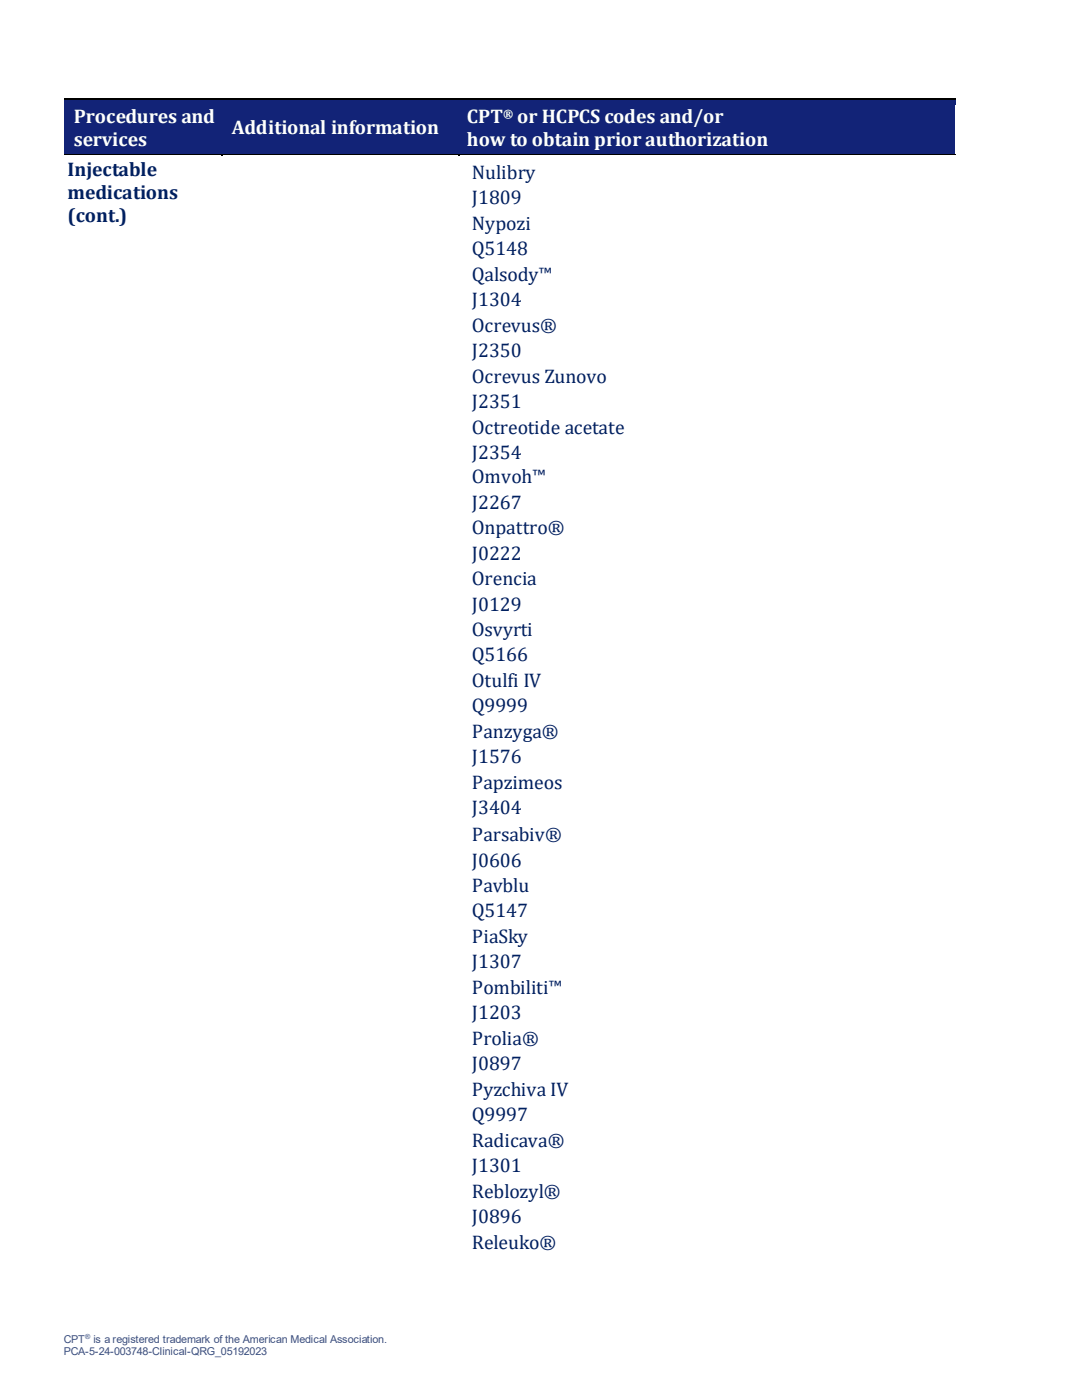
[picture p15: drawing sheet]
<svg xmlns="http://www.w3.org/2000/svg" width="216mm" height="279mm" viewBox="0 0 216 279" stroke-linecap="round" stroke-linejoin="round" font-family="sans-serif">
<defs><g id="words">
<g font-size="3.9" fill="#fff">
<text x="14.7" y="24.5">Procedures and</text>
<text x="14.7" y="29.1">services</text>
<text x="46.3" y="26.8">Additional information</text>
<text x="93.2" y="24.5">CPT</text>
<text x="93.2" y="29.1">how to obtain prior authorization</text>
<text x="103.2" y="24.5">or HCPCS codes and/or</text>
</g>
<g font-size="3.9" fill="#002060">
<text x="13.5" y="35.1">Injectable</text>
<text x="94.2" y="35.7">Nulibry</text>
<text x="13.5" y="39.6">medications</text>
<text x="94.2" y="40.8">J1809</text>
<text x="13.5" y="44.2">(cont.)</text>
<text x="94.2" y="45.9">Nypozi</text>
<text x="94.2" y="51">Q5148</text>
<text x="94.2" y="56">Qalsody™</text>
<text x="94.2" y="61.1">J1304</text>
<text x="94.2" y="66.2">Ocrevus®</text>
<text x="94.2" y="71.3">J2350</text>
<text x="94.2" y="76.4">Ocrevus Zunovo</text>
<text x="94.2" y="81.4">J2351</text>
<text x="94.2" y="86.5">Octreotide acetate</text>
<text x="94.2" y="91.6">J2354</text>
<text x="94.2" y="96.4">Omvoh™</text>
<text x="94.2" y="101.5">J2267</text>
<text x="94.2" y="106.6">Onpattro®</text>
<text x="94.2" y="111.7">J0222</text>
<text x="94.2" y="116.8">Orencia</text>
<text x="94.2" y="121.9">J0129</text>
<text x="94.2" y="126.9">Osvyrti</text>
<text x="94.2" y="132">Q5166</text>
<text x="94.2" y="137.1">Otulfi IV</text>
<text x="94.2" y="142.2">Q9999</text>
<text x="94.2" y="147.3">Panzyga®</text>
<text x="94.2" y="152.3">J1576</text>
<text x="94.2" y="157.4">Papzimeos</text>
<text x="94.2" y="162.5">J3404</text>
<text x="94.2" y="167.8">Parsabiv®</text>
<text x="94.2" y="172.9">J0606</text>
<text x="94.2" y="178">Pavblu</text>
<text x="94.2" y="183.1">Q5147</text>
<text x="94.2" y="188.2">PiaSky</text>
<text x="94.2" y="193.3">J1307</text>
<text x="94.2" y="198.3">Pombiliti™</text>
<text x="94.2" y="203.4">J1203</text>
<text x="94.2" y="208.5">Prolia®</text>
<text x="94.2" y="213.6">J0897</text>
<text x="94.2" y="218.7">Pyzchiva IV</text>
<text x="94.2" y="223.7">Q9997</text>
<text x="94.2" y="228.8">Radicava®</text>
<text x="94.2" y="233.9">J1301</text>
<text x="94.2" y="239">Reblozyl®</text>
<text x="94.2" y="244.1">J0896</text>
<text x="94.2" y="249.2">Releuko®</text>
</g>
<text font-size="2.4" fill="#fff" x="100.4" y="23.6">®</text>
<g font-size="2.2" fill="#44546a">
<text x="12.7" y="268">CPT</text>
<text x="18.7" y="268">is a registered trademark of the American Medical Association.</text>
<text x="12.7" y="270.4">PCA-5-24-003748-Clinical-QRG_05192023</text>
</g>
<text font-size="1.4" fill="#44546a" x="17" y="267.2">®</text>
</g></defs>
<g fill="#122377">
<path d="M12.7 20.1h31.5v10.7h-31.5z" fill-rule="evenodd"/>
<path d="M13.5 20.8h30v4.6h-30z" fill-rule="evenodd"/>
<path d="M13.5 25.4h30v4.6h-30z" fill-rule="evenodd"/>
<path d="M44.2 20.1h47.3v10.7h-47.3z" fill-rule="evenodd"/>
<path d="M45 23.1h45.7v4.6h-45.7z" fill-rule="evenodd"/>
<path d="M91.5 20.1h99.1v10.7h-99.1z" fill-rule="evenodd"/>
<path d="M92.3 20.8h97.5v4.6h-97.5z" fill-rule="evenodd"/>
<path d="M92.3 25.4h97.5v4.6h-97.5z" fill-rule="evenodd"/>
</g>
<path d="M12.7 19.8h31.5" fill="none" stroke="#000" stroke-width=".25"/>
<g fill="#122377">
<path d="M12.7 19.9h31.5v.9h-31.5z" fill-rule="evenodd"/>
<path d="M44.2 19.9h.3v.9h-.3z" fill-rule="evenodd"/>
</g>
<path d="M44.2 19.7h.3v.2h-.3z" fill-rule="evenodd" fill="#000"/>
<path d="M44.5 19.8h47" fill="none" stroke="#000" stroke-width=".25"/>
<g fill="#122377">
<path d="M44.5 19.9h47v.9h-47z" fill-rule="evenodd"/>
<path d="M91.5 19.9h.2v.9h-.2z" fill-rule="evenodd"/>
</g>
<path d="M91.5 19.7h.2v.2h-.2z" fill-rule="evenodd" fill="#000"/>
<path d="M91.7 19.8h98.9" fill="none" stroke="#000" stroke-width=".25"/>
<g fill="#122377">
<path d="M91.7 19.9h98.9v.9h-98.9z" fill-rule="evenodd"/>
<path d="M12.7 29.9h31.5v.7h-31.5z" fill-rule="evenodd"/>
<path d="M44.2 29.9h47.3v.7h-47.3z" fill-rule="evenodd"/>
<path d="M91.5 29.9h99.1v.7h-99.1z" fill-rule="evenodd"/>
</g>
<g fill="#fff">
<path d="M12.7 30.8h31.5v220h-31.5z" fill-rule="evenodd"/>
<path d="M13.5 31.5h30v4.5h-30z" fill-rule="evenodd"/>
<path d="M13.5 36h30v4.5h-30z" fill-rule="evenodd"/>
<path d="M13.5 40.5h30v4.6h-30z" fill-rule="evenodd"/>
<path d="M13.5 45.1h30v4.6h-30z" fill-rule="evenodd"/>
<path d="M13.5 49.7h30v4.6h-30z" fill-rule="evenodd"/>
<path d="M13.5 54.3h30v4.5h-30z" fill-rule="evenodd"/>
<path d="M13.5 58.8h30v4.5h-30z" fill-rule="evenodd"/>
<path d="M13.5 63.3h30v4.6h-30z" fill-rule="evenodd"/>
<path d="M13.5 67.9h30v4.5h-30z" fill-rule="evenodd"/>
<path d="M13.5 72.4h30v4.6h-30z" fill-rule="evenodd"/>
<path d="M13.5 77h30v4.6h-30z" fill-rule="evenodd"/>
<path d="M13.5 81.6h30v4.4h-30z" fill-rule="evenodd"/>
<path d="M13.5 86h30v4.6h-30z" fill-rule="evenodd"/>
<path d="M13.5 90.6h30v4.6h-30z" fill-rule="evenodd"/>
<path d="M13.5 95.2h30v4.5h-30z" fill-rule="evenodd"/>
<path d="M13.5 99.7h30v4.6h-30z" fill-rule="evenodd"/>
<path d="M13.5 104.3h30v4.6h-30z" fill-rule="evenodd"/>
<path d="M13.5 108.9h30v4.4h-30z" fill-rule="evenodd"/>
<path d="M13.5 113.3h30v4.6h-30z" fill-rule="evenodd"/>
<path d="M13.5 117.9h30v4.6h-30z" fill-rule="evenodd"/>
<path d="M13.5 122.5h30v4.6h-30z" fill-rule="evenodd"/>
<path d="M13.5 127.1h30v4.5h-30z" fill-rule="evenodd"/>
<path d="M13.5 131.6h30v4.6h-30z" fill-rule="evenodd"/>
<path d="M13.5 136.2h30v4.5h-30z" fill-rule="evenodd"/>
<path d="M13.5 140.7h30v4.5h-30z" fill-rule="evenodd"/>
<path d="M13.5 145.2h30v4.6h-30z" fill-rule="evenodd"/>
<path d="M13.5 149.8h30v4.6h-30z" fill-rule="evenodd"/>
<path d="M13.5 154.4h30v4.6h-30z" fill-rule="evenodd"/>
<path d="M13.5 159h30v4.4h-30z" fill-rule="evenodd"/>
<path d="M13.5 163.4h30v4.6h-30z" fill-rule="evenodd"/>
<path d="M13.5 168h30v4.6h-30z" fill-rule="evenodd"/>
<path d="M13.5 172.6h30v4.5h-30z" fill-rule="evenodd"/>
<path d="M13.5 177.1h30v4.6h-30z" fill-rule="evenodd"/>
<path d="M13.5 181.7h30v4.6h-30z" fill-rule="evenodd"/>
<path d="M13.5 186.3h30v4.4h-30z" fill-rule="evenodd"/>
<path d="M13.5 190.7h30v4.6h-30z" fill-rule="evenodd"/>
<path d="M13.5 195.3h30v4.6h-30z" fill-rule="evenodd"/>
<path d="M13.5 199.9h30v4.5h-30z" fill-rule="evenodd"/>
<path d="M13.5 204.4h30v4.6h-30z" fill-rule="evenodd"/>
<path d="M13.5 209h30v4.6h-30z" fill-rule="evenodd"/>
<path d="M13.5 213.6h30v4.4h-30z" fill-rule="evenodd"/>
<path d="M13.5 218h30v4.6h-30z" fill-rule="evenodd"/>
<path d="M13.5 222.6h30v4.6h-30z" fill-rule="evenodd"/>
<path d="M13.5 227.2h30v4.6h-30z" fill-rule="evenodd"/>
<path d="M13.5 231.8h30v4.5h-30z" fill-rule="evenodd"/>
<path d="M13.5 236.3h30v4.5h-30z" fill-rule="evenodd"/>
<path d="M13.5 240.8h30v4.6h-30z" fill-rule="evenodd"/>
<path d="M13.5 245.4h30v4.5h-30z" fill-rule="evenodd"/>
<path d="M44.2 30.8h47.3v220h-47.3z" fill-rule="evenodd"/>
<path d="M91.5 30.8h99.1v220h-99.1z" fill-rule="evenodd"/>
<path d="M92.3 31.5h97.5v5.1h-97.5z" fill-rule="evenodd"/>
<path d="M94.2 32h93.7v4.6h-93.7z" fill-rule="evenodd"/>
<path d="M92.3 36.6h97.5v5.1h-97.5z" fill-rule="evenodd"/>
<path d="M94.2 37.1h93.7v4.6h-93.7z" fill-rule="evenodd"/>
<path d="M92.3 41.7h97.5v5.1h-97.5z" fill-rule="evenodd"/>
<path d="M94.2 42.2h93.7v4.6h-93.7z" fill-rule="evenodd"/>
<path d="M92.3 46.8h97.5v5h-97.5z" fill-rule="evenodd"/>
<path d="M94.2 47.3h93.7v4.5h-93.7z" fill-rule="evenodd"/>
<path d="M92.3 51.8h97.5v5.1h-97.5z" fill-rule="evenodd"/>
<path d="M94.2 52.3h93.7v4.6h-93.7z" fill-rule="evenodd"/>
<path d="M92.3 56.9h97.5v5.1h-97.5z" fill-rule="evenodd"/>
<path d="M94.2 57.4h93.7v4.6h-93.7z" fill-rule="evenodd"/>
<path d="M92.3 62h50.3v5.1h-50.3z" fill-rule="evenodd"/>
<path d="M94.2 62.5h46.5v4.6h-46.5z" fill-rule="evenodd"/>
<path d="M142.6 62h23.7v5.1h-23.7z" fill-rule="evenodd"/>
<path d="M166.3 62h23.5v5.1h-23.5z" fill-rule="evenodd"/>
<path d="M92.3 67.1h26.4v5.1h-26.4z" fill-rule="evenodd"/>
<path d="M94.2 67.6h22.6v4.6h-22.6z" fill-rule="evenodd"/>
<path d="M118.7 67.1h23.9v5.1h-23.9z" fill-rule="evenodd"/>
<path d="M142.6 67.1h23.7v5.1h-23.7z" fill-rule="evenodd"/>
<path d="M166.3 67.1h23.5v5.1h-23.5z" fill-rule="evenodd"/>
<path d="M92.3 72.2h97.5v5.1h-97.5z" fill-rule="evenodd"/>
<path d="M94.2 72.7h93.7v4.6h-93.7z" fill-rule="evenodd"/>
<path d="M92.3 77.2h97.5v5.1h-97.5z" fill-rule="evenodd"/>
<path d="M94.2 77.8h93.7v4.5h-93.7z" fill-rule="evenodd"/>
<path d="M92.3 82.3h97.5v5.1h-97.5z" fill-rule="evenodd"/>
<path d="M94.2 82.8h93.7v4.6h-93.7z" fill-rule="evenodd"/>
<path d="M92.3 87.4h26.4v5.1h-26.4z" fill-rule="evenodd"/>
<path d="M94.2 87.9h22.6v4.6h-22.6z" fill-rule="evenodd"/>
<path d="M118.7 87.4h23.9v5.1h-23.9z" fill-rule="evenodd"/>
<path d="M120.6 87.9h20.1v4.6h-20.1z" fill-rule="evenodd"/>
<path d="M142.6 87.4h23.7v5.1h-23.7z" fill-rule="evenodd"/>
<path d="M144.5 87.9h19.9v4.6h-19.9z" fill-rule="evenodd"/>
<path d="M166.3 87.4h23.5v5.1h-23.5z" fill-rule="evenodd"/>
<path d="M168.3 87.9h19.6v4.6h-19.6z" fill-rule="evenodd"/>
<path d="M92.3 92.5h97.5v5.1h-97.5z" fill-rule="evenodd"/>
<path d="M94.2 92.8h93.7v4.5h-93.7z" fill-rule="evenodd"/>
<path d="M92.3 97.6h97.5v5.1h-97.5z" fill-rule="evenodd"/>
<path d="M94.2 97.8h93.7v4.6h-93.7z" fill-rule="evenodd"/>
<path d="M92.3 102.7h97.5v5h-97.5z" fill-rule="evenodd"/>
<path d="M94.2 102.9h93.7v4.6h-93.7z" fill-rule="evenodd"/>
<path d="M92.3 107.7h26.4v5.1h-26.4z" fill-rule="evenodd"/>
<path d="M94.2 108h22.6v4.6h-22.6z" fill-rule="evenodd"/>
<path d="M118.7 107.7h23.9v5.1h-23.9z" fill-rule="evenodd"/>
<path d="M120.6 108.3h20.1v4.5h-20.1z" fill-rule="evenodd"/>
<path d="M142.6 107.7h23.7v5.1h-23.7z" fill-rule="evenodd"/>
<path d="M144.5 108.3h19.9v4.5h-19.9z" fill-rule="evenodd"/>
<path d="M166.3 107.7h23.5v5.1h-23.5z" fill-rule="evenodd"/>
<path d="M168.3 108.3h19.6v4.5h-19.6z" fill-rule="evenodd"/>
<path d="M92.3 112.8h97.5v5.1h-97.5z" fill-rule="evenodd"/>
<path d="M94.2 113.1h93.7v4.6h-93.7z" fill-rule="evenodd"/>
<path d="M92.3 117.9h97.5v5.1h-97.5z" fill-rule="evenodd"/>
<path d="M94.2 118.2h93.7v4.5h-93.7z" fill-rule="evenodd"/>
<path d="M92.3 123h97.5v5.1h-97.5z" fill-rule="evenodd"/>
<path d="M94.2 123.2h93.7v4.6h-93.7z" fill-rule="evenodd"/>
<path d="M92.3 128.1h97.5v5.1h-97.5z" fill-rule="evenodd"/>
<path d="M94.2 128.3h93.7v4.6h-93.7z" fill-rule="evenodd"/>
<path d="M92.3 133.2h97.5v5h-97.5z" fill-rule="evenodd"/>
<path d="M94.2 133.4h93.7v4.6h-93.7z" fill-rule="evenodd"/>
<path d="M92.3 138.2h97.5v5.1h-97.5z" fill-rule="evenodd"/>
<path d="M94.2 138.5h93.7v4.6h-93.7z" fill-rule="evenodd"/>
<path d="M92.3 143.3h97.5v5.1h-97.5z" fill-rule="evenodd"/>
<path d="M94.2 143.6h93.7v4.5h-93.7z" fill-rule="evenodd"/>
<path d="M92.3 148.4h97.5v5.1h-97.5z" fill-rule="evenodd"/>
<path d="M94.2 148.7h93.7v4.5h-93.7z" fill-rule="evenodd"/>
<path d="M92.3 153.5h97.5v5.1h-97.5z" fill-rule="evenodd"/>
<path d="M94.2 153.7h93.7v4.6h-93.7z" fill-rule="evenodd"/>
<path d="M92.3 158.6h97.5v5.1h-97.5z" fill-rule="evenodd"/>
<path d="M94.2 158.8h93.7v4.6h-93.7z" fill-rule="evenodd"/>
<path d="M92.3 163.7h97.5v5h-97.5z" fill-rule="evenodd"/>
<path d="M94.2 164.2h93.7v4.5h-93.7z" fill-rule="evenodd"/>
<path d="M92.3 168.7h26.4v5.1h-26.4z" fill-rule="evenodd"/>
<path d="M94.2 169.2h22.6v4.6h-22.6z" fill-rule="evenodd"/>
<path d="M118.7 168.7h23.9v5.1h-23.9z" fill-rule="evenodd"/>
<path d="M142.6 168.7h23.7v5.1h-23.7z" fill-rule="evenodd"/>
<path d="M166.3 168.7h23.5v5.1h-23.5z" fill-rule="evenodd"/>
<path d="M92.3 173.8h97.5v5.1h-97.5z" fill-rule="evenodd"/>
<path d="M94.2 174.3h93.7v4.6h-93.7z" fill-rule="evenodd"/>
<path d="M92.3 178.9h97.5v5.1h-97.5z" fill-rule="evenodd"/>
<path d="M94.2 179.4h93.7v4.6h-93.7z" fill-rule="evenodd"/>
<path d="M92.3 184h97.5v5.1h-97.5z" fill-rule="evenodd"/>
<path d="M94.2 184.5h93.7v4.6h-93.7z" fill-rule="evenodd"/>
<path d="M92.3 189.1h97.5v5h-97.5z" fill-rule="evenodd"/>
<path d="M94.2 189.6h93.7v4.5h-93.7z" fill-rule="evenodd"/>
<path d="M92.3 194.1h97.5v5.1h-97.5z" fill-rule="evenodd"/>
<path d="M94.2 194.7h93.7v4.5h-93.7z" fill-rule="evenodd"/>
<path d="M92.3 199.2h97.5v5.1h-97.5z" fill-rule="evenodd"/>
<path d="M94.2 199.7h93.7v4.6h-93.7z" fill-rule="evenodd"/>
<path d="M92.3 204.3h26.4v5.1h-26.4z" fill-rule="evenodd"/>
<path d="M94.2 204.8h22.6v4.6h-22.6z" fill-rule="evenodd"/>
<path d="M118.7 204.3h23.9v5.1h-23.9z" fill-rule="evenodd"/>
<path d="M120.6 204.8h20.1v4.6h-20.1z" fill-rule="evenodd"/>
<path d="M142.6 204.3h23.7v5.1h-23.7z" fill-rule="evenodd"/>
<path d="M144.5 204.8h19.9v4.6h-19.9z" fill-rule="evenodd"/>
<path d="M166.3 204.3h23.5v5.1h-23.5z" fill-rule="evenodd"/>
<path d="M168.3 204.8h19.6v4.6h-19.6z" fill-rule="evenodd"/>
<path d="M92.3 209.4h26.4v5.1h-26.4z" fill-rule="evenodd"/>
<path d="M94.2 209.9h22.6v4.6h-22.6z" fill-rule="evenodd"/>
<path d="M118.7 209.4h23.9v5.1h-23.9z" fill-rule="evenodd"/>
<path d="M120.6 209.9h20.1v4.6h-20.1z" fill-rule="evenodd"/>
<path d="M142.6 209.4h23.7v5.1h-23.7z" fill-rule="evenodd"/>
<path d="M144.5 209.9h19.9v4.6h-19.9z" fill-rule="evenodd"/>
<path d="M166.3 209.4h23.5v5.1h-23.5z" fill-rule="evenodd"/>
<path d="M168.3 209.9h19.6v4.6h-19.6z" fill-rule="evenodd"/>
<path d="M92.3 214.5h97.5v5.1h-97.5z" fill-rule="evenodd"/>
<path d="M94.2 215h93.7v4.6h-93.7z" fill-rule="evenodd"/>
<path d="M92.3 219.6h97.5v5h-97.5z" fill-rule="evenodd"/>
<path d="M94.2 220.1h93.7v4.5h-93.7z" fill-rule="evenodd"/>
<path d="M92.3 224.6h97.5v5.1h-97.5z" fill-rule="evenodd"/>
<path d="M94.2 225.1h93.7v4.6h-93.7z" fill-rule="evenodd"/>
<path d="M92.3 229.7h26.4v5.1h-26.4z" fill-rule="evenodd"/>
<path d="M94.2 230.2h22.6v4.6h-22.6z" fill-rule="evenodd"/>
<path d="M118.7 229.7h23.9v5.1h-23.9z" fill-rule="evenodd"/>
<path d="M142.6 229.7h23.7v5.1h-23.7z" fill-rule="evenodd"/>
<path d="M166.3 229.7h23.5v5.1h-23.5z" fill-rule="evenodd"/>
<path d="M92.3 234.8h97.5v5.1h-97.5z" fill-rule="evenodd"/>
<path d="M94.2 235.3h93.7v4.6h-93.7z" fill-rule="evenodd"/>
<path d="M92.3 239.9h26.4v5.1h-26.4z" fill-rule="evenodd"/>
<path d="M94.2 240.4h22.6v4.6h-22.6z" fill-rule="evenodd"/>
<path d="M118.7 239.9h23.9v5.1h-23.9z" fill-rule="evenodd"/>
<path d="M120.6 240.4h20.1v4.6h-20.1z" fill-rule="evenodd"/>
<path d="M142.6 239.9h23.7v5.1h-23.7z" fill-rule="evenodd"/>
<path d="M144.5 240.4h19.9v4.6h-19.9z" fill-rule="evenodd"/>
<path d="M166.3 239.9h23.5v5.1h-23.5z" fill-rule="evenodd"/>
<path d="M168.3 240.4h19.6v4.6h-19.6z" fill-rule="evenodd"/>
<path d="M92.3 245h26.4v5.1h-26.4z" fill-rule="evenodd"/>
<path d="M94.2 245.5h22.6v4.6h-22.6z" fill-rule="evenodd"/>
<path d="M118.7 245h23.9v5.1h-23.9z" fill-rule="evenodd"/>
<path d="M120.6 245.5h20.1v4.6h-20.1z" fill-rule="evenodd"/>
<path d="M142.6 245h23.7v5.1h-23.7z" fill-rule="evenodd"/>
<path d="M144.5 245.5h19.9v4.6h-19.9z" fill-rule="evenodd"/>
<path d="M166.3 245h23.5v5.1h-23.5z" fill-rule="evenodd"/>
<path d="M168.3 245.5h19.6v4.6h-19.6z" fill-rule="evenodd"/>
</g>
<path d="M12.7 30.9h31.5" fill="none" stroke="#000" stroke-width=".25"/>
<g fill="#fff">
<path d="M12.7 31h31.5v.5h-31.5z" fill-rule="evenodd"/>
<path d="M44.2 31h.3v.5h-.3z" fill-rule="evenodd"/>
</g>
<path d="M44.2 30.8h.3v.2h-.3z" fill-rule="evenodd" fill="#000"/>
<path d="M44.5 30.9h47" fill="none" stroke="#000" stroke-width=".25"/>
<g fill="#fff">
<path d="M44.5 31h47v.5h-47z" fill-rule="evenodd"/>
<path d="M91.5 31h.2v.5h-.2z" fill-rule="evenodd"/>
</g>
<path d="M91.5 30.8h.2v.2h-.2z" fill-rule="evenodd" fill="#000"/>
<path d="M91.7 30.9h98.9" fill="none" stroke="#000" stroke-width=".25"/>
<g fill="#fff">
<path d="M91.7 31h98.9v.5h-98.9z" fill-rule="evenodd"/>
<path d="M12.7 250.1h31.5v.7h-31.5z" fill-rule="evenodd"/>
<path d="M44.2 250.1h47.3v.7h-47.3z" fill-rule="evenodd"/>
<path d="M91.5 250.1h99.1v.7h-99.1z" fill-rule="evenodd"/>
</g>
<use href="#words"/>
</svg>
